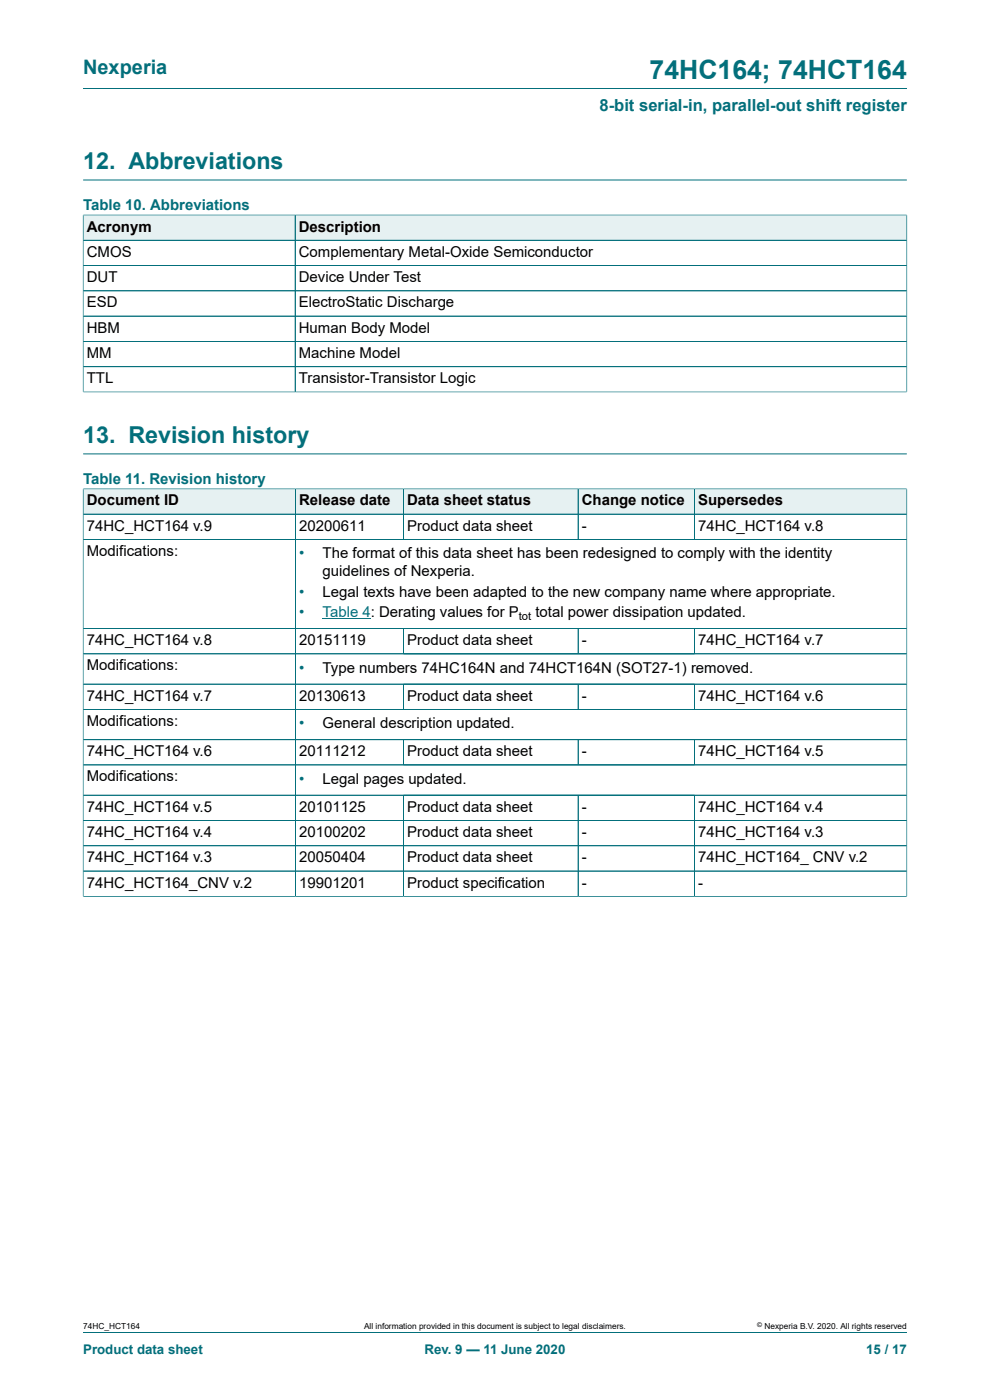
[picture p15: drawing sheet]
<svg xmlns="http://www.w3.org/2000/svg" width="210mm" height="297mm" viewBox="0 0 210 297" stroke-linecap="round" stroke-linejoin="round" font-family="sans-serif">
<defs><g id="words">
<text font-size="5.6" fill="#036f7b" x="137.8" y="16.8">74HC164; 74HCT164</text>
<g font-size="4.9" fill="#036f7b">
<text x="17.6" y="35.9">12. Abbreviations</text>
<text x="17.6" y="94">13. Revision history</text>
</g>
<text font-size="4.2" fill="#036f7b" x="17.6" y="15.6">Nexperia</text>
<text font-size="3.5" fill="#036f7b" x="127.2" y="23.7">8-bit serial-in, parallel-out shift register</text>
<g font-size="3.2" fill="#036f7b">
<text x="17.6" y="44.5">Table 10. Abbreviations</text>
<text x="17.6" y="102.6">Table 11. Revision history</text>
<text x="63.4" y="118.5">•</text>
<text x="63.4" y="126.6">•</text>
<text x="63.4" y="131">•</text>
<text x="63.4" y="142.7">•</text>
<text x="63.4" y="154.5">•</text>
<text x="63.4" y="166.3">•</text>
</g>
<g font-size="3.2">
<text x="18.4" y="49.1">Acronym</text>
<text x="63.4" y="49.1">Description</text>
<text x="18.4" y="54.5">CMOS</text>
<text x="18.4" y="59.8">DUT</text>
<text x="63.4" y="54.5">Complementary Metal-Oxide Semiconductor</text>
<text x="63.4" y="59.8">Device Under Test</text>
<text x="18.4" y="65.2">ESD</text>
<text x="63.4" y="65.2">ElectroStatic Discharge</text>
<text x="18.4" y="70.6">HBM</text>
<text x="63.4" y="70.6">Human Body Model</text>
<text x="18.4" y="75.9">MM</text>
<text x="63.4" y="75.9">Machine Model</text>
<text x="18.4" y="81.3">TTL</text>
<text x="63.4" y="81.3">Transistor-Transistor Logic</text>
<text x="18.4" y="107.2">Document ID</text>
<text x="63.4" y="107.2">Release date</text>
<text x="86.4" y="107.2">Data sheet status</text>
<text x="123.4" y="107.2">Change notice</text>
<text x="148.1" y="107.2">Supersedes</text>
<text x="18.4" y="112.6">74HC_HCT164 v.9</text>
<text x="63.4" y="112.6">20200611</text>
<text x="86.4" y="112.6">Product data sheet</text>
<text x="123.4" y="112.6">-</text>
<text x="148.1" y="112.6">74HC_HCT164 v.8</text>
<text x="18.4" y="117.9">Modifications:</text>
<text x="68.4" y="118.5">The format of this data sheet has been redesigned to comply with the identity</text>
<text x="68.4" y="122.3">guidelines of Nexperia.</text>
<text x="68.4" y="126.6">Legal texts have been adapted to the new company name where appropriate.</text>
<text x="113.6" y="131">total power dissipation updated.</text>
<text x="18.4" y="136.9">74HC_HCT164 v.8</text>
<text x="63.4" y="136.9">20151119</text>
<text x="86.4" y="136.9">Product data sheet</text>
<text x="123.4" y="136.9">-</text>
<text x="148.1" y="136.9">74HC_HCT164 v.7</text>
<text x="18.4" y="142.2">Modifications:</text>
<text x="68.4" y="142.7">Type numbers 74HC164N and 74HCT164N (SOT27-1) removed.</text>
<text x="18.4" y="148.6">74HC_HCT164 v.7</text>
<text x="63.4" y="148.6">20130613</text>
<text x="86.4" y="148.6">Product data sheet</text>
<text x="123.4" y="148.6">-</text>
<text x="148.1" y="148.6">74HC_HCT164 v.6</text>
<text x="18.4" y="154">Modifications:</text>
<text x="68.4" y="154.5">General description updated.</text>
<text x="18.4" y="160.4">74HC_HCT164 v.6</text>
<text x="63.4" y="160.4">20111212</text>
<text x="86.4" y="160.4">Product data sheet</text>
<text x="123.4" y="160.4">-</text>
<text x="148.1" y="160.4">74HC_HCT164 v.5</text>
<text x="18.4" y="165.8">Modifications:</text>
<text x="68.4" y="166.3">Legal pages updated.</text>
<text x="18.4" y="172.2">74HC_HCT164 v.5</text>
<text x="63.4" y="172.2">20101125</text>
<text x="86.4" y="172.2">Product data sheet</text>
<text x="123.4" y="172.2">-</text>
<text x="148.1" y="172.2">74HC_HCT164 v.4</text>
<text x="18.4" y="177.6">74HC_HCT164 v.4</text>
<text x="63.4" y="177.6">20100202</text>
<text x="86.4" y="177.6">Product data sheet</text>
<text x="123.4" y="177.6">-</text>
<text x="148.1" y="177.6">74HC_HCT164 v.3</text>
<text x="18.4" y="182.9">74HC_HCT164 v.3</text>
<text x="63.4" y="182.9">20050404</text>
<text x="86.4" y="182.9">Product data sheet</text>
<text x="123.4" y="182.9">-</text>
<text x="148.1" y="182.9">74HC_HCT164_ CNV v.2</text>
<text x="18.4" y="188.3">74HC_HCT164_CNV v.2</text>
<text x="63.4" y="188.3">19901201</text>
<text x="86.4" y="188.3">Product specification</text>
<text x="123.4" y="188.3">-</text>
<text x="148.1" y="188.3">-</text>
</g>
<text font-size="3.2" fill="#00f" x="68.4" y="131">Table 4: Derating values for P</text>
<g font-size="2.8" fill="#036f7b">
<text x="17.6" y="287.2">Product data sheet</text>
<text x="90.1" y="287.2">Rev. 9 — 11 June 2020</text>
<text x="183.7" y="287.2">15 / 17</text>
</g>
<text font-size="2.4" x="110.1" y="131.6">tot</text>
<g font-size="1.8">
<text x="17.6" y="282">74HC_HCT164</text>
<text x="77.2" y="282">All information provided in this document is subject to legal disclaimers.</text>
<text x="162.2" y="282">Nexperia B.V. 2020. All rights reserved</text>
</g>
<text font-size="1.4" x="160.6" y="281.6">©</text>
</g></defs>
<path d="M17.6 18.8h174.8M17.6 38.2h174.8" fill="none" stroke="#036f7b" stroke-width=".21"/>
<path d="M17.7 45.7h44.8v5.2h-44.8z" fill="#e6f1f2"/>
<path d="M17.6 45.5v5.5h45v-5.4h-45" fill="none" stroke="#036f7b" stroke-width=".21"/>
<path d="M62.7 45.7h129.6v5.2h-129.6z" fill="#e6f1f2"/>
<path d="M17.6 51h174.8M17.6 56.3h174.8M17.6 45.7v37.5M17.7 45.6h174.7M62.6 45.6v37.5M192.4 45.5v37.7M17.6 61.7h174.8M17.6 67.1h174.8M17.6 72.4h174.8M17.6 77.8h174.8M17.6 83.1h174.8M17.6 96.3h174.8" fill="none" stroke="#036f7b" stroke-width=".21"/>
<path d="M17.7 103.8h44.9v5.2h-44.9z" fill="#e6f1f2"/>
<path d="M17.6 103.6v5.5h45.1v-5.4h-45.1" fill="none" stroke="#036f7b" stroke-width=".21"/>
<path d="M62.7 103.8h22.8v5.2h-22.8z" fill="#e6f1f2"/>
<path d="M62.7 103.7h22.9v5.4h-22.9z" fill="none" stroke="#036f7b" stroke-width=".21"/>
<path d="M85.7 103.8h36.9v5.2h-36.9z" fill="#e6f1f2"/>
<path d="M85.6 103.7h37v5.4h-37z" fill="none" stroke="#036f7b" stroke-width=".21"/>
<path d="M122.7 103.8h24.6v5.2h-24.6z" fill="#e6f1f2"/>
<path d="M122.6 103.7h24.7v5.4h-24.7z" fill="none" stroke="#036f7b" stroke-width=".21"/>
<path d="M147.4 103.8h44.9v5.2h-44.9z" fill="#e6f1f2"/>
<g fill="none" stroke="#036f7b" stroke-width=".21">
<path d="M17.6 114.4h174.8M17.6 109.1h174.8M17.6 103.8v86.4M17.7 103.7h174.7M62.7 103.8v86.3M85.6 103.8v10.6M122.6 103.8v10.6M147.3 103.7v10.7M192.4 103.6v86.6M17.6 133.4h174.8M17.6 138.7h174.8M85.6 133.3v5.4"/>
<path d="M122.6 133.3v5.4M147.3 133.3v5.4M17.6 145.1h174.8M17.6 150.5h174.8M17.6 156.9h174.8M85.6 145.1v5.4M85.6 156.9v5.4M122.6 145.1v5.4M122.6 156.9v5.4M147.3 145.1v5.4M147.3 156.9v5.4M17.6 162.3h174.8"/>
<path d="M17.6 168.7h174.8M17.6 174.1h174.8M17.6 179.4h174.8M85.6 168.7v21.4M122.6 168.7v21.4M147.3 168.7v21.4M17.6 190.1h174.8M17.6 184.8h174.8M17.6 282.6h174.8"/>
</g>
<path d="M68.4 131.3h10.3" fill="none" stroke="#00f" stroke-width=".21"/>
<use href="#words"/>
</svg>
